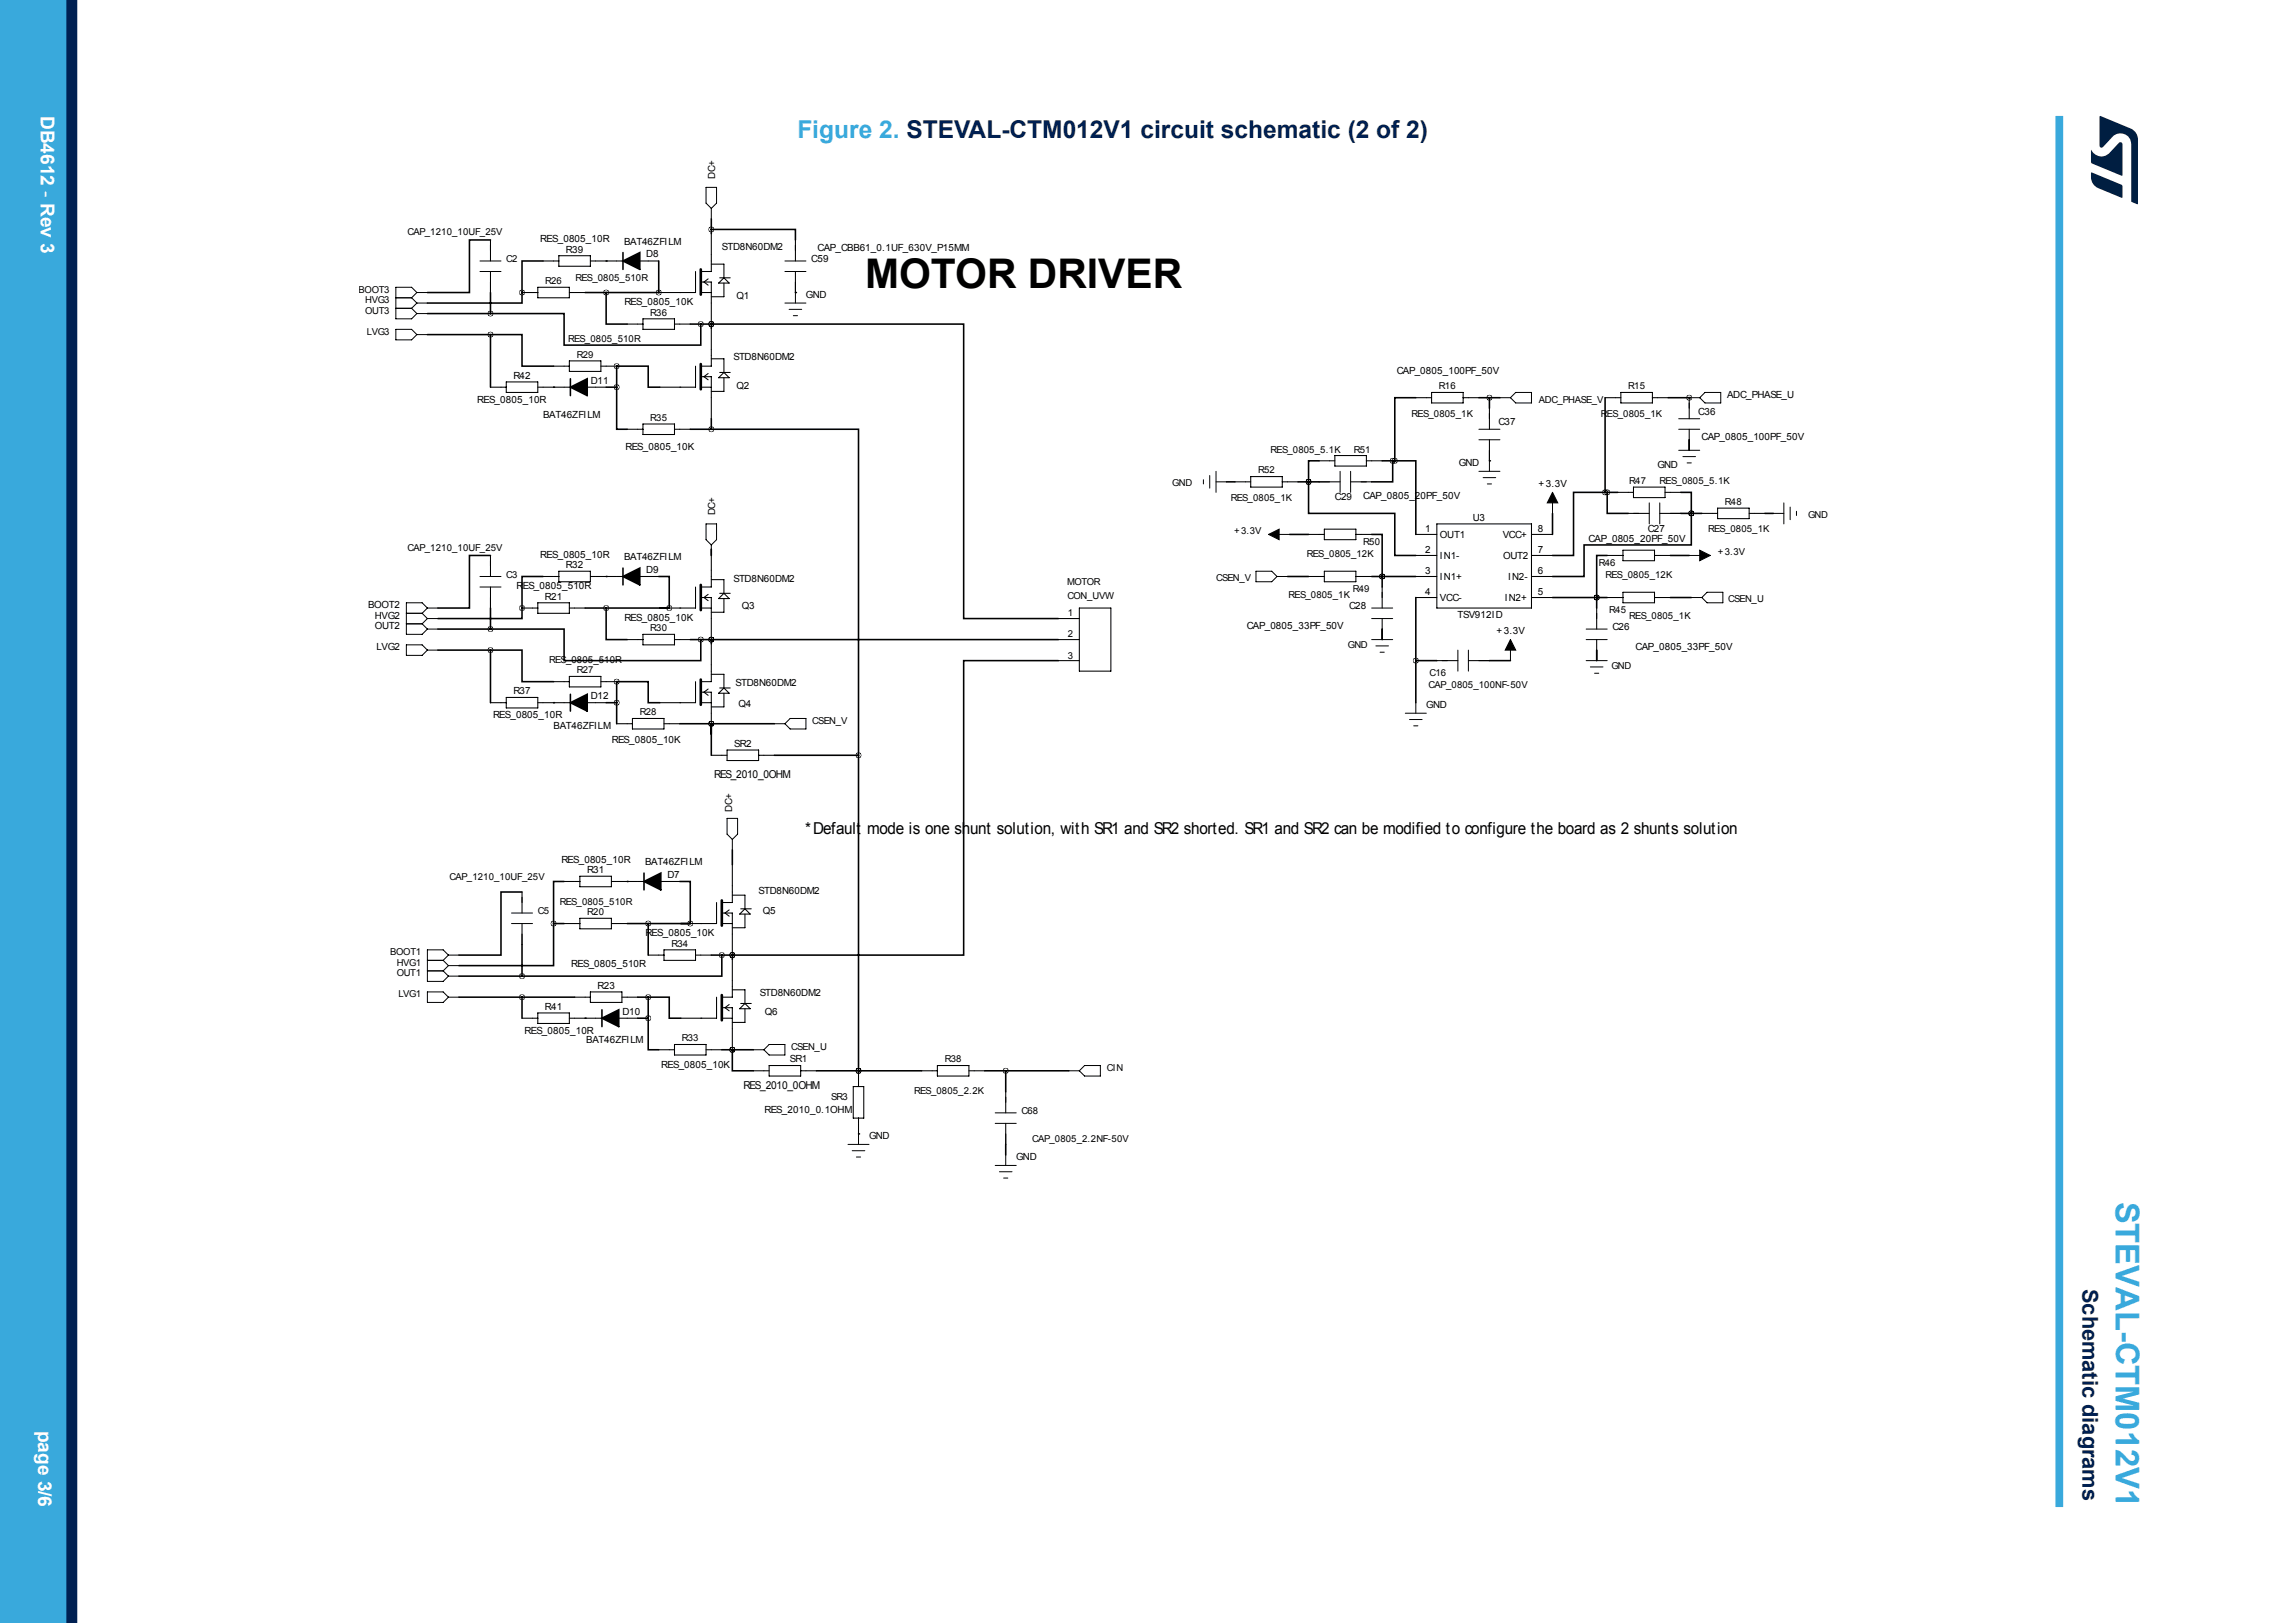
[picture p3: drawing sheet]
<svg xmlns="http://www.w3.org/2000/svg" width="297mm" height="210mm" viewBox="0 0 297 210" stroke-linecap="round" stroke-linejoin="round" font-family="sans-serif">
<defs><g id="words">
<text font-size="5.3" x="112" y="37.3">MOTOR DRIVER</text>
<text font-size="4.2" fill="#39a9dc" x="273.8" y="155.5" transform="rotate(90 273.8 155.5)">STEVAL-CTM012V1</text>
<text font-size="3.2" fill="#39a9dc" x="103.2" y="17.8">Figure 2. STEVAL-CTM012V1 circuit schematic (2 of 2)</text>
<text font-size="2.8" fill="#002052" x="269.5" y="166.8" transform="rotate(90 269.5 166.8)">Schematic diagrams</text>
<g font-size="2.5" fill="#fff">
<text x="5.3" y="15" transform="rotate(90 5.3 15)">DB4612 - Rev 3</text>
<text x="5" y="185.1" transform="rotate(90 5 185.1)">page 3/6</text>
</g>
<text font-size="2.1" x="104.2" y="107.9">*Default mode is one shunt solution, with SR1 and SR2 shorted. SR1 and SR2 can be modified to configure the board as 2 shunts solution</text>
<g font-size="1.4">
<text x="92.4" y="100.6">RES_2010_0OHM</text>
<text x="96.2" y="140.9">RES_2010_0OHM</text>
</g>
<g font-size="1.3">
<text x="92.5" y="23.2" transform="rotate(-90 92.5 23.2)">DC+</text>
<text x="69.9" y="31.3">RES_0805_10R</text>
<text x="73.2" y="32.7">R39</text>
<text x="80.8" y="31.7">BAT46ZFILM</text>
<text x="83.6" y="33.3">D8</text>
<text x="93.4" y="32.4">STD8N60DM2</text>
<text x="105" y="33.9">C59</text>
<text x="105.8" y="32.5">CAP_CBB61_0.1UF_630V_P15MM</text>
<text x="80.8" y="39.5">RES_0805_10K</text>
<text x="95.3" y="38.7">Q1</text>
<text x="104.3" y="38.5">GND</text>
<text x="94.9" y="46.6">STD8N60DM2</text>
<text x="61.8" y="52.1">RES_0805_10R</text>
<text x="66.4" y="49">R42</text>
<text x="76.5" y="49.6">D11</text>
<text x="95.3" y="50.4">Q2</text>
<text x="180.7" y="48.4">CAP_0805_100PF_50V</text>
<text x="219.8" y="53.6">C36</text>
<text x="223.5" y="51.5">ADC_PHASE_U</text>
<text x="70.3" y="54.1">BAT46ZFILM</text>
<text x="80.9" y="58.3">RES_0805_10K</text>
<text x="193.9" y="55">C37</text>
<text x="220.2" y="57">CAP_0805_100PF_50V</text>
<text x="172.7" y="64.7">C29</text>
<text x="176.4" y="64.5">CAP_0805_20PF_50V</text>
<text x="188.8" y="60.3">GND</text>
<text x="199.1" y="63">+3.3V</text>
<text x="214.5" y="60.6">GND</text>
<text x="92.5" y="66.7" transform="rotate(-90 92.5 66.7)">DC+</text>
<text x="184.4" y="68.9">1</text>
<text x="184.4" y="71.6">2</text>
<text x="186.4" y="69.6">OUT1</text>
<text x="190.6" y="67.4">U3</text>
<text x="194.5" y="69.6">VCC+</text>
<text x="199" y="71.6">7</text>
<text x="199" y="68.9">8</text>
<text x="205.6" y="70.1">CAP_0805_20PF_50V</text>
<text x="213.2" y="68.8">C27</text>
<text x="66.8" y="76.2">RES_0805_510R</text>
<text x="69.9" y="72.1">RES_0805_10R</text>
<text x="70.5" y="77.6">R21</text>
<text x="73.2" y="73.5">R32</text>
<text x="80.8" y="72.5">BAT46ZFILM</text>
<text x="83.6" y="74.1">D9</text>
<text x="94.9" y="75.3">STD8N60DM2</text>
<text x="184.4" y="74.3">3</text>
<text x="184.4" y="77">4</text>
<text x="186.4" y="72.3">IN1-</text>
<text x="186.4" y="75">IN1+</text>
<text x="186.4" y="77.8">VCC-</text>
<text x="194.5" y="72.3">OUT2</text>
<text x="194.7" y="77.8">IN2+</text>
<text x="195.2" y="75">IN2-</text>
<text x="199" y="77">5</text>
<text x="199" y="74.3">6</text>
<text x="47.6" y="78.7">BOOT2</text>
<text x="48.5" y="80">HVG2</text>
<text x="48.5" y="81.4">OUT2</text>
<text x="80.8" y="80.3">RES_0805_10K</text>
<text x="96" y="78.8">Q3</text>
<text x="161.3" y="81.3">CAP_0805_33PF_50V</text>
<text x="174.6" y="78.8">C28</text>
<text x="188.6" y="80">TSV912ID</text>
<text x="193.7" y="82.1">+3.3V</text>
<text x="208.7" y="81.5">C26</text>
<text x="48.7" y="84.1">LVG2</text>
<text x="66.4" y="89.8">R37</text>
<text x="95.2" y="88.7">STD8N60DM2</text>
<text x="211.7" y="84.1">CAP_0805_33PF_50V</text>
<text x="63.8" y="93">RES_0805_10R</text>
<text x="71.6" y="94.3">BAT46ZFILM</text>
<text x="76.5" y="90.5">D12</text>
<text x="95.6" y="91.5">Q4</text>
<text x="184.6" y="91.6">GND</text>
<text x="79.2" y="96.1">RES_0805_10K</text>
<text x="95" y="96.6">SR2</text>
<text x="94.8" y="105.1" transform="rotate(-90 94.8 105.1)">DC+</text>
<text x="72.6" y="111.6">RES_0805_10R</text>
<text x="76" y="113">R31</text>
<text x="83.5" y="112">BAT46ZFILM</text>
<text x="86.4" y="113.6">D7</text>
<text x="98.2" y="115.7">STD8N60DM2</text>
<text x="98.7" y="118.3">Q5</text>
<text x="73.9" y="125.1">RES_0805_510R</text>
<text x="83.5" y="121.1">RES_0805_10K</text>
<text x="70.5" y="130.7">R41</text>
<text x="77.3" y="127.9">R23</text>
<text x="80.6" y="131.3">D10</text>
<text x="98.3" y="128.9">STD8N60DM2</text>
<text x="99" y="131.3">Q6</text>
<text x="67.9" y="133.8">RES_0805_10R</text>
<text x="75.9" y="134.9">BAT46ZFILM</text>
<text x="102.2" y="137.5">SR1</text>
<text x="85.6" y="138.1">RES_0805_10K</text>
<text x="98.9" y="144.1">RES_2010_0.1OHM</text>
<text x="112.5" y="147.4">GND</text>
<text x="131.5" y="150.1">GND</text>
</g>
<g font-size="1.2">
<text x="52.7" y="30.4">CAP_1210_10UF_25V</text>
<text x="65.5" y="33.9">C2</text>
<text x="46.4" y="37.9">BOOT3</text>
<text x="47.3" y="39.2">HVG3</text>
<text x="47.3" y="40.6">OUT3</text>
<text x="70.5" y="36.8">R26</text>
<text x="74.5" y="36.4">RES_0805_510R</text>
<text x="84.2" y="40.8">R36</text>
<text x="47.5" y="43.3">LVG3</text>
<text x="73.5" y="44.2">RES_0805_510R</text>
<text x="74.6" y="46.3">R29</text>
<text x="182.7" y="53.9">RES_0805_1K</text>
<text x="186.2" y="50.4">R16</text>
<text x="199.1" y="52.1">ADC_PHASE_V</text>
<text x="207.2" y="53.9">RES_0805_1K</text>
<text x="210.7" y="50.4">R15</text>
<text x="84.2" y="54.5">R35</text>
<text x="164.4" y="58.6">RES_0805_5.1K</text>
<text x="175.2" y="58.6">R51</text>
<text x="151.7" y="62.9">GND</text>
<text x="159.3" y="64.8">RES_0805_1K</text>
<text x="162.8" y="61.3">R52</text>
<text x="210.8" y="62.7">R47</text>
<text x="214.8" y="62.7">RES_0805_5.1K</text>
<text x="223.2" y="65.3">R48</text>
<text x="52.7" y="71.2">CAP_1210_10UF_25V</text>
<text x="159.7" y="69.1">+3.3V</text>
<text x="176.4" y="70.5">R50</text>
<text x="221.1" y="68.9">RES_0805_1K</text>
<text x="222.3" y="71.9">+3.3V</text>
<text x="234" y="67">GND</text>
<text x="65.5" y="74.7">C3</text>
<text x="138.1" y="75.7">MOTOR</text>
<text x="138.1" y="77.5">CON_UVW</text>
<text x="157.4" y="75.1">CSEN_V</text>
<text x="166.8" y="77.3">RES_0805_1K</text>
<text x="169.1" y="72">RES_0805_12K</text>
<text x="175.1" y="76.6">R49</text>
<text x="206.9" y="73.2">R46</text>
<text x="207.8" y="74.7">RES_0805_12K</text>
<text x="223.6" y="77.9">CSEN_U</text>
<text x="84.2" y="81.7">R30</text>
<text x="138.2" y="79.8">1</text>
<text x="138.2" y="82.5">2</text>
<text x="174.4" y="83.8">GND</text>
<text x="208.3" y="79.4">R45</text>
<text x="210.8" y="80">RES_0805_1K</text>
<text x="71.1" y="85.8">RES_0805_510R</text>
<text x="74.6" y="87.1">R27</text>
<text x="138.2" y="85.2">3</text>
<text x="184.9" y="89">CAP_0805_100NF-50V</text>
<text x="185" y="87.4">C16</text>
<text x="208.5" y="86.6">GND</text>
<text x="82.8" y="92.6">R28</text>
<text x="105.1" y="93.6">CSEN_V</text>
<text x="58.2" y="113.8">CAP_1210_10UF_25V</text>
<text x="69.6" y="118.3">C5</text>
<text x="72.4" y="117">RES_0805_510R</text>
<text x="76" y="118.4">R20</text>
<text x="50.5" y="123.6">BOOT1</text>
<text x="51.3" y="124.9">HVG1</text>
<text x="86.9" y="122.5">R34</text>
<text x="51.3" y="126.3">OUT1</text>
<text x="51.6" y="129">LVG1</text>
<text x="88.2" y="134.7">R33</text>
<text x="102.4" y="135.8">CSEN_U</text>
<text x="122.3" y="137.5">R38</text>
<text x="107.6" y="142.3">SR3</text>
<text x="118.3" y="141.5">RES_0805_2.2K</text>
<text x="143.2" y="138.5">CIN</text>
<text x="132.2" y="144.1">C68</text>
<text x="133.6" y="147.7">CAP_0805_2.2NF-50V</text>
</g>
</g></defs>
<path d="M90.7 34.9v3.2M90.7 47.1v3.3M90.7 75.7v3.2M90.7 87.9v3.3M93.4 116.5v3.3M93.4 128.8v3.2" fill="none" stroke="#000" stroke-width=".34"/>
<g fill="none" stroke="#000" stroke-width=".14">
<path d="M63.5 31v2.8M63.5 35.1v2.8M67.6 37.9h2M69.6 37.2h4.1v1.3h-4.1zM70.3 33.8h2M72.3 33.1h4.1v1.3h-4.1zM73.7 37.9h2M76.4 33.8h4.2M82.8 33.8h2.4M90 35.1v2.8h-4.6M90.7 36.5h1.4v5.4M90.7 37.9h1.4"/>
<path d="M91.6 36.1l-.5 .4 .5 .4M92.1 34.2h1.6v1.7M92.1 30.2v4.9h-1.4M93 36.6l.7-.7 .7 .7zM93.1 35.9h1.4M93.7 36.6v1.8h-1.6M102.9 31v2.8M102.9 35.1v2.8M63.5 50.1h2M65.5 49.4h4.1v1.4h-4.1zM69.6 50.1h4.2M71.6 47.4h2.1"/>
<path d="M73.7 46.7h4.1v1.4h-4.1zM76 50.1h2.4M77.8 47.4h2M81.2 55.5h2M81.2 41.9h2M83.2 41.3h4.1v1.3h-4.1zM83.2 54.9h4.1v1.3h-4.1zM87.3 55.5h2M87.3 41.9h2M90 47.4v2.7h-4.6M90.7 48.7h1.4v5.5M90.7 50.1h1.4"/>
<path d="M91.6 48.3l-.5 .4 .5 .4M92.1 46.4h1.6v1.8M92.1 42.5v4.9h-1.4M93 48.9l.7-.7 .7 .7zM93.1 48.2h1.4M93.7 48.9v1.7h-1.6M170.7 59.6h2M172.7 58.9h4.1v1.4h-4.1zM176.8 59.6h2.1M183.2 51.5h2.1M185.3 50.8h4v1.3h-4zM189.3 51.5h2.1"/>
<path d="M192.7 52.8v2.7M192.7 56.9v2.7M207.7 51.5h2.1M209.8 50.8h4v1.3h-4zM213.8 51.5h2.1M218.6 51.5v2.7M218.6 55.5v2.8M63.5 71.9v2.7M63.5 76v2.7M67.6 78.7h2M69.6 78h4.1v1.4h-4.1zM70.3 74.6h2"/>
<path d="M72.3 73.9h4.1v1.4h-4.1zM73.7 78.7h2M76.4 74.6h4.2M82.8 74.6h2.4M90 76v2.7h-4.6M90.7 77.3h1.4v5.5M90.7 78.7h1.4M91.6 76.9l-.5 .4 .5 .4M92.1 75h1.6v1.8M92.1 71.1v4.9h-1.4M93 77.5l.7-.7 .7 .7zM93.1 76.8h1.4"/>
<path d="M93.7 77.5v1.7h-1.6M139.7 78.7h4.1v8.1h-4.1zM159.8 62.3h2.1M161.9 61.7h4v1.3h-4zM165.9 62.3h2.1M169.3 74.6h2.1M169.3 69.1h2.1M170.7 62.3h2.7M171.4 73.9h4.1v1.4h-4.1zM171.4 68.5h4.1v1.3h-4.1zM174.8 62.3h2.7M175.5 74.6h2"/>
<path d="M175.5 69.1h2M178.9 76v2.7M183.2 77.3h2.7M183.2 74.6h2.7M183.2 71.9h2.7M183.2 69.1h2.7M185.9 67.8h12.3v10.9h-12.3zM198.2 77.3h2.7M198.2 74.6h2.7M198.2 71.9h2.7M198.2 69.1h2.7M206.6 78.7v2.7"/>
<path d="M208 77.3h2M208 71.9h2M209.4 63.7h2M210 76.6h4.1v1.4h-4.1zM210 71.2h4.1v1.4h-4.1zM210.7 66.4h2.7M211.4 63h4.1v1.4h-4.1zM214.1 77.3h2.1M214.1 71.9h2.1M214.8 66.4h2.7M215.5 63.7h2M220.2 66.4h2.1"/>
<path d="M222.3 65.7h4.1v1.4h-4.1zM226.4 66.4h2M63.5 90.9h2M65.5 90.2h4.1v1.4h-4.1zM69.6 90.9h4.2M71.6 88.2h2.1M73.7 87.5h4.1v1.4h-4.1zM76 90.9h2.4M77.8 88.2h2M79.8 93.6h2M81.2 82.8h2M81.8 93h4.1v1.3h-4.1z"/>
<path d="M83.2 82.1h4.1v1.3h-4.1zM85.9 93.6h2.1M87.3 82.8h2M90 88.2v2.7h-4.6M90.7 89.6h1.4v5.4M90.7 90.9h1.4M91.6 89.2l-.5 .4 .5 .4M92.1 87.2h1.6v1.8M92.1 83.3v4.9h-1.4M92.1 97.7h2M93 89.7l.7-.7 .7 .7zM93.1 89h1.4"/>
<path d="M93.7 89.7v1.8h-1.6M94.1 97h4.1v1.4h-4.1zM98.2 97.7h2M137 80h2.7M137 82.8h2.7M137 85.5h2.7M178.9 80v2.8M185.9 85.5h2.8M190 85.5h2.7M206.6 82.8v2.7M67.6 115.4v2.7M67.6 119.5v2.7"/>
<path d="M73 119.5h2M73 114.1h2M75 113.4h4.1v1.3h-4.1zM75 118.8h4.1v1.4h-4.1zM79.1 119.5h2.1M79.1 114.1h4.2M85.5 114.1h2.5M92.7 116.8v2.7h-4.6M93.4 118.1h1.4v5.5M93.4 119.5h1.4M94.4 117.7l-.6 .4 .6 .4M94.8 115.8h1.6v1.8"/>
<path d="M94.8 111.9v4.9h-1.4M95.7 118.3l.7-.7 .7 .7zM95.9 117.6h1.3M96.4 118.3v1.7h-1.6M67.6 131.7h2M69.6 131.1h4.1v1.3h-4.1zM73.7 131.7h4.2M74.4 129h2M76.4 128.3h4.1v1.4h-4.1zM80.1 131.7h2.4M80.5 129h2M83.9 123.6h2"/>
<path d="M85.2 135.8h2.1M85.9 122.9h4.1v1.4h-4.1zM87.3 135.1h4.1v1.4h-4.1zM90 123.6h2.1M91.4 135.8h2M92.7 129v2.7h-4.6M93.4 130.4h1.4v5.4M93.4 131.7h1.4M94.4 130l-.6 .4 .6 .4M94.8 128.1h1.6v1.7M94.8 124.1v4.9h-1.4M95.7 130.5l.7-.7 .7 .7z"/>
<path d="M95.9 129.8h1.3M96.4 130.5v1.8h-1.6M97.5 138.5h2M99.5 137.9h4.1v1.3h-4.1zM103.6 138.5h2.1M111.1 138.5v2.1M119.3 138.5h2M121.3 137.9h4.1v1.3h-4.1zM125.4 138.5h2M110.4 140.6h1.4v4.1h-1.4zM111.1 144.7v2M130.2 141.3v2.7"/>
<path d="M130.2 145.4v2.7"/>
</g>
<g fill="none" stroke="#000" stroke-width=".13">
<path d="M51.2 38.5h2.1M51.2 39.9h2.1M53.3 38.5l.6 .7M53.3 39.9l.6 .7M53.9 39.2h1.4M53.9 37.9h1.4M53.9 37.9l-.6 .6M53.9 39.2l-.6 .7M53.9 37.9l-.6-.7h-2.1v4.1h2.1l.6-.7M62.1 33.8h2.7M62.1 35.1h2.7M91.4 24.2h1.3v2.1l-.6 .7-.7-.7z"/>
<path d="M92.1 27v1.3M101.6 33.8h2.7M101.6 35.1h2.7M101.6 39.2h2.7M102.9 37.9v1.3M51.2 42.6h2.1l.6 .7-.6 .7h-2.1zM53.9 40.6h1.4M53.9 43.3h1.4M102.1 40h1.7M102.7 40.8h.5M191.4 55.5h2.7M191.4 56.9h2.7"/>
<path d="M192.7 59.6v1.4M194.1 51.5h1.4M196.2 50.8h2v1.3h-2l-.7-.6zM217.2 54.2h2.8M217.2 55.5h2.8M217.2 58.3h2.8M217.8 59.1h1.6M218.3 59.9h.6M218.6 56.9v1.4M218.6 51.5h1.4M220.6 50.8h2.1v1.3h-2.1l-.6-.6zM52.6 79.4h2"/>
<path d="M54.6 79.4l.7 .6M55.3 78.7h1.4M55.3 78.7l-.7 .7M55.3 78.7l-.7-.7h-2v4.1h2l.7-.7M62.1 74.6h2.7M62.1 76h2.7M91.4 67.8h1.3v2l-.6 .7-.7-.7zM92.1 70.5v1.4M155.7 62.1v.5M156.6 61.5v1.7M157.4 61v2.7M157.4 62.3h1.3"/>
<path d="M162.5 73.9h2.1l.7 .7-.7 .7h-2.1zM164.2 69.1l1.3-.6v1.3zM164.2 69.1h2.7M165.3 74.6h1.3M173.4 61v2.7M174.8 61v2.7M177.5 78.7h2.7M191.4 61h2.7M191.9 61.8h1.7M192.5 62.6h.5M200.9 63.7l.7 1.4h-1.4zM200.9 63.7v2.7"/>
<path d="M213.4 65.1v2.7M214.8 65.1v2.7M218.6 71.9h2.7M218.9 77.3h1.3M220 71.2l1.3 .7-1.3 .7zM220.9 76.6h2.1v1.4h-2.1l-.7-.7zM229.5 66.4h1.4M230.9 65.1v2.7M231.7 65.6v1.6M232.5 66.2v.5M52.6 83.4h2l.7 .7-.7 .7h-2zM52.6 80.7h2"/>
<path d="M54.6 80.7l.7 .7M55.3 81.4h1.4M55.3 80h1.4M55.3 80l-.7 .7M55.3 84.1h1.4M100.2 93.6h1.4M102.3 93h2v1.3h-2l-.7-.7zM177.5 82.8h2.7M177.5 80h2.7M178.1 83.6h1.6M178.6 84.4h.5M178.9 81.4v1.4"/>
<path d="M181.9 92.3h2.7M182.4 93.1h1.6M183 93.9h.5M183.2 90.9v1.4M188.7 84.1v2.7M190 84.1v2.7M195.5 82.8l.7 1.3h-1.4zM195.5 82.8v2.7M205.3 81.4h2.7M205.3 82.8h2.7M205.3 85.5h2.7M205.8 86.3h1.6"/>
<path d="M206.4 87.1h.5M206.6 84.1v1.4M66.2 118.1h2.7M66.2 119.5h2.7M94.1 105.9h1.4v2l-.7 .7-.7-.7zM94.8 108.6v1.4M55.3 124.3h2.1M55.3 128.3h2.1l.6 .7-.6 .7h-2.1zM55.3 125.6h2.1M57.4 124.3l.6 .6M57.4 125.6l.6 .7M58 123.6h1.4"/>
<path d="M58 123.6l-.6 .7M58 123.6l-.6-.7h-2.1v4.1h2.1l.6-.7M58 124.9h1.4M58 124.9l-.6 .7M58 126.3h1.4M58 129h1.4M97.5 135.8h1.4M99.5 135.1h2.1v1.4h-2.1l-.6-.7zM138.3 138.5h1.4M140.4 137.9h2v1.3h-2l-.7-.7zM109.7 148.1h2.8M110.3 148.9h1.6"/>
<path d="M110.8 149.7h.6M111.1 146.7v1.4M128.8 144h2.7M128.8 145.4h2.7M128.8 150.8h2.7M129.3 151.6h1.7M129.9 152.4h.5M130.2 149.4v1.4"/>
</g>
<g fill="#000">
<path d="M80.6 33.8l2.2-1.1v2.2zM73.8 50.1l2.2-1.1v2.2zM80.6 74.6l2.2-1.1v2.2zM164.2 69.1l1.3-.6v1.3zM200.9 63.7l.7 1.4h-1.4zM220 71.2l1.3 .7-1.3 .7zM73.8 90.9l2.2-1.1v2.2zM195.5 82.8l.7 1.3h-1.4zM83.3 114.1l2.2-1.1v2.1zM77.9 131.7l2.2-1v2.1z"/>
<path d="M94.7 123.6a.05 .05 0 0 0 .1 0 .05 .05 0 0 0-.1 0zM92 41.9a.05 .05 0 0 0 .1 0 .05 .05 0 0 0-.1 0zM78.4 37.9a.05 .05 0 0 0 .1 0 .05 .05 0 0 0-.1 0zM67.5 126.3a.05 .05 0 0 0 .1 0 .05 .05 0 0 0-.1 0zM89.3 119.5a.05 .05 0 0 0 .1 0 .05 .05 0 0 0-.1 0zM71.6 119.5a.05 .05 0 0 0 .1 0 .05 .05 0 0 0-.1 0zM67.5 129a.05 .05 0 0 0 .1 0 .05 .05 0 0 0-.1 0zM67.5 37.9a.05 .05 0 0 0 .1 0 .05 .05 0 0 0-.1 0zM63.4 43.3a.05 .05 0 0 0 .1 0 .05 .05 0 0 0-.1 0zM63.4 40.6a.05 .05 0 0 0 .1 0 .05 .05 0 0 0-.1 0zM92 82.8a.05 .05 0 0 0 .1 0 .05 .05 0 0 0-.1 0zM78.4 78.7a.05 .05 0 0 0 .1 0 .05 .05 0 0 0-.1 0zM67.5 78.7a.05 .05 0 0 0 .1 0 .05 .05 0 0 0-.1 0zM63.4 84.1a.05 .05 0 0 0 .1 0 .05 .05 0 0 0-.1 0zM92 93.6a.05 .05 0 0 0 .1 0 .05 .05 0 0 0-.1 0zM63.4 81.4a.05 .05 0 0 0 .1 0 .05 .05 0 0 0-.1 0zM130.1 138.5a.05 .05 0 0 0 .1 0 .05 .05 0 0 0-.1 0zM92 93.6a.05 .05 0 0 0 .1 0 .05 .05 0 0 0-.1 0zM92 82.8a.05 .05 0 0 0 .1 0 .05 .05 0 0 0-.1 0zM92 41.9a.05 .05 0 0 0 .1 0 .05 .05 0 0 0-.1 0zM206.6 77.3a.05 .05 0 0 0 .1 0 .05 .05 0 0 0-.1 0zM206.6 77.3a.05 .05 0 0 0 .1 0 .05 .05 0 0 0-.1 0zM178.8 74.6a.05 .05 0 0 0 .1 0 .05 .05 0 0 0-.1 0zM178.8 74.6a.05 .05 0 0 0 .1 0 .05 .05 0 0 0-.1 0zM169.3 62.3a.05 .05 0 0 0 .1 0 .05 .05 0 0 0-.1 0zM169.3 62.3a.05 .05 0 0 0 .1 0 .05 .05 0 0 0-.1 0zM180.2 59.6a.05 .05 0 0 0 .1 0 .05 .05 0 0 0-.1 0zM192.7 51.5a.05 .05 0 0 0 .1 0 .05 .05 0 0 0-.1 0zM92 55.5a.05 .05 0 0 0 .1 0 .05 .05 0 0 0-.1 0zM85.2 37.9a.05 .05 0 0 0 .1 0 .05 .05 0 0 0-.1 0zM92 29.7a.05 .05 0 0 0 .1 0 .05 .05 0 0 0-.1 0zM94.7 123.6a.05 .05 0 0 0 .1 0 .05 .05 0 0 0-.1 0zM94.7 135.8a.05 .05 0 0 0 .1 0 .05 .05 0 0 0-.1 0zM94.7 135.8a.05 .05 0 0 0 .1 0 .05 .05 0 0 0-.1 0z"/>
</g>
<g fill="none" stroke="#000" stroke-width=".2">
<path d="M63.5 31h-2.7v6.9h-5.5M63.5 37.9v2.7M67.6 37.9h.1M67.6 37.9v1.3h-12.3M70.3 33.8h-2.7v4.1M75.7 37.9h9.7M78.4 37.9v4h2.8M78.4 33.8h.1M80.6 33.8l2.2-1.1v2.2zM80.6 32.7v2.2M85.2 33.8v4.1M92.1 28.3v1.9"/>
<path d="M92.1 29.7h10.8v1.3M102.9 37.9h.1M55.3 40.6h8.2M55.3 43.3h8.2M63.5 43.3h4.1v4.1h4M63.5 40.6h9.5v4.1h17.7v-2.8M63.5 43.3v6.8M71.6 50.1h.1M73.8 49v2.2M73.8 50.1l2.2-1.1v2.2zM78.4 50.1h1.4M79.8 47.4h4.1v2.7h1.5"/>
<path d="M79.8 50.1v5.4h1.4M79.8 47.4h.1M79.8 47.4v2.7M89.3 55.5h2.8M89.3 41.9h2.8M92.1 41.9h.1M92.1 41.9h32.6v38.1h12.3M92.1 54.2v1.3M92.1 55.5h19v42.2M92.1 41.9v.6M170.7 59.6h-1.4v2.7M178.9 59.6h1.6"/>
<path d="M180.2 59.6v2.7h-2.7M180.5 59.6h2.7v9.5M183.2 51.5h-2.7v8.1M191.4 51.5h2.7M192.7 59.6h.1M192.7 51.5v1.3M207.7 51.5v12.2M215.9 51.5h2.7M218.6 51.5h.1M218.6 56.9v1.4M63.5 71.9h-2.7v6.8h-4.1M63.5 78.7v2.7"/>
<path d="M67.6 78.7h.1M67.6 78.7v1.3h-10.9M70.3 74.6h-2.7v4.1M78.4 78.7v4.1h2.8M78.4 74.6h.1M80.6 74.6l2.2-1.1v2.2zM80.6 73.5v2.2M85.2 74.6h1.4v4.1h-10.9M92.1 71.1v.8M158.7 62.3h1.1M166.6 74.6h2.7M166.9 69.1h2.4"/>
<path d="M168 62.3h2.7M169.3 62.3h.1M169.3 62.3v4.1h11.2v5.5h2.7M177.5 69.1h1.4v5.5M177.5 74.6h5.7M178.9 74.6h.1M178.9 74.6v1.4M183.2 77.3v13.6M200.9 77.3h7.1M200.9 66.4v2.7M206.6 77.3h.1M206.6 77.3v1.4"/>
<path d="M207.7 63.7h-4.1v8.2h-2.7M207.7 63.7h1.7M208 71.9h-1.4v5.4M208 63.7v2.7h2.7M216.2 77.3h2.7M216.2 71.9h2.4M217.5 63.7h1.4v2.7M217.5 66.4h2.7M218.9 66.4h.1M218.9 66.4v4.1h-13.9v4.1h-4.1M228.4 66.4h1.1M56.7 81.4h6.8"/>
<path d="M56.7 84.1h6.8M63.5 84.1h4.1v4.1h4M63.5 81.4h9.5v4.1h17.7v-2.7M63.5 84.1v6.8M71.6 90.9h.1M73.8 89.8v2.2M73.8 90.9l2.2-1.1v2.2zM78.4 90.9h1.4M79.8 88.2h4.1v2.7h1.5M79.8 88.2h.1M79.8 88.2v5.4M92.1 82.8v.5"/>
<path d="M92.1 82.8h.1M92.1 93.6h.1M92.1 93.6v4.1M100.2 93.6h-12.2M100.2 97.7h10.9M111.1 97.7v40.8M137 85.5h-12.3v38.1h-29.9M137 82.8h-47.7M178.9 81.4v1.4M183.2 85.5h2.7M192.7 85.5h2.8M206.6 84.1v1.4"/>
<path d="M67.6 115.4h-2.8v8.2h-5.4M71.6 119.5h1.4M71.6 119.5v5.4h-12.2M73 114.1h-1.4v5.4M81.2 114.1h.1M83.3 113v2.1M83.3 114.1l2.2-1.1v2.1zM83.9 119.5v4.1M88 114.1h1.3v5.4h-8.1M94.8 110v1.9M59.4 129h15M59.4 126.3h8.2"/>
<path d="M67.6 122.2v4.1M67.6 129v2.7M75.7 131.7h.1M77.9 131.7l2.2-1v2.1zM77.9 130.7v2.1M82.5 129h1.4M82.5 131.7h1.4M83.9 131.7v4.1h1.3M83.9 129h2.7v2.7h1.5M83.9 129v2.7M92.1 123.6h2.7M93.4 123.6v2.7h-25.8"/>
<path d="M93.4 135.8h4.1M94.8 135.8h.1M94.8 123.6h.1M94.8 123.6v.5M94.8 135.8v2.7h2.7M105.7 138.5h13.6M111.1 138.5h.1M127.4 138.5h10.9M130.2 138.5v2.8M111.1 146.7h.1M130.2 148.1v1.3"/>
</g>
<g fill="none" stroke="#000" stroke-width=".68">
<circle cx="67.6" cy="37.9" r=".02"/>
<circle cx="78.4" cy="37.9" r=".02"/>
<circle cx="85.2" cy="37.9" r=".02"/>
<circle cx="92.1" cy="29.7" r=".02"/>
<circle cx="63.5" cy="43.3" r=".02"/>
<circle cx="63.5" cy="40.6" r=".02"/>
<circle cx="79.8" cy="47.4" r=".02"/>
<circle cx="79.8" cy="50.1" r=".02"/>
<circle cx="90.7" cy="41.9" r=".02"/>
<circle cx="92.1" cy="41.9" r=".02"/>
<circle cx="92.1" cy="55.5" r=".02"/>
<circle cx="180.2" cy="59.6" r=".02"/>
<circle cx="180.5" cy="59.6" r=".02"/>
<circle cx="192.7" cy="51.5" r=".02"/>
<circle cx="218.6" cy="51.5" r=".02"/>
<circle cx="67.6" cy="78.7" r=".02"/>
<circle cx="78.4" cy="78.7" r=".02"/>
<circle cx="86.6" cy="78.7" r=".02"/>
<circle cx="169.3" cy="62.3" r=".02"/>
<circle cx="178.9" cy="74.6" r=".02"/>
<circle cx="206.6" cy="77.3" r=".02"/>
<circle cx="207.7" cy="63.7" r=".02"/>
<circle cx="208" cy="63.7" r=".02"/>
<circle cx="218.9" cy="66.4" r=".02"/>
<circle cx="63.5" cy="81.4" r=".02"/>
<circle cx="63.5" cy="84.1" r=".02"/>
<circle cx="79.8" cy="88.2" r=".02"/>
<circle cx="79.8" cy="90.9" r=".02"/>
<circle cx="90.7" cy="82.8" r=".02"/>
<circle cx="92.1" cy="93.6" r=".02"/>
<circle cx="92.1" cy="82.8" r=".02"/>
<circle cx="111.1" cy="97.7" r=".02"/>
<circle cx="183.2" cy="85.5" r=".02"/>
<circle cx="71.6" cy="119.5" r=".02"/>
<circle cx="83.9" cy="119.5" r=".02"/>
<circle cx="89.3" cy="119.5" r=".02"/>
<circle cx="67.6" cy="126.3" r=".02"/>
<circle cx="67.6" cy="129" r=".02"/>
<circle cx="83.9" cy="129" r=".02"/>
<circle cx="83.9" cy="131.7" r=".02"/>
<circle cx="93.4" cy="123.6" r=".02"/>
<circle cx="94.8" cy="123.6" r=".02"/>
<circle cx="94.8" cy="135.8" r=".02"/>
<circle cx="111.1" cy="138.5" r=".02"/>
<circle cx="130.2" cy="138.5" r=".02"/>
</g>
<path d="M266.5 15v180" fill="none" stroke="#39a9dc" stroke-width="1"/>
<g fill="#39a9dc">
<path d="M0 0h8.6v210h-8.6z" fill-rule="evenodd"/>
<path d="M0 0h7.5v210h-7.5z" fill-rule="evenodd"/>
</g>
<path d="M9.3 0v210" fill="none" stroke="#002052" stroke-width="1.4"/>
<g fill="#001e41">
<path d="M271.7 15l4.1 1.6a1.53 1.53 0 0 1 .9 1.4v8.3l-.1 .1-.8-.3v-7.4a1.4 1.4 0 0 0-.8-1.3 1.4 1.4 0 0 0-1.5 .2l-1.3 1.4-.2 .1-.2-.1-.1-.2z"/>
<path d="M270.6 22.3l3.9 1.6 .2 .2v1.4l-.1 .1-3.1-1.3a1.54 1.54 0 0 1-.9-1.4z"/>
<path d="M270.6 19.4a1.48 1.48 0 0 0 2.4 .4l1.2-1.3 .2-.1 .2 .1 .1 .2v4l-4.1-1.6z"/>
</g>
<use href="#words"/>
</svg>
